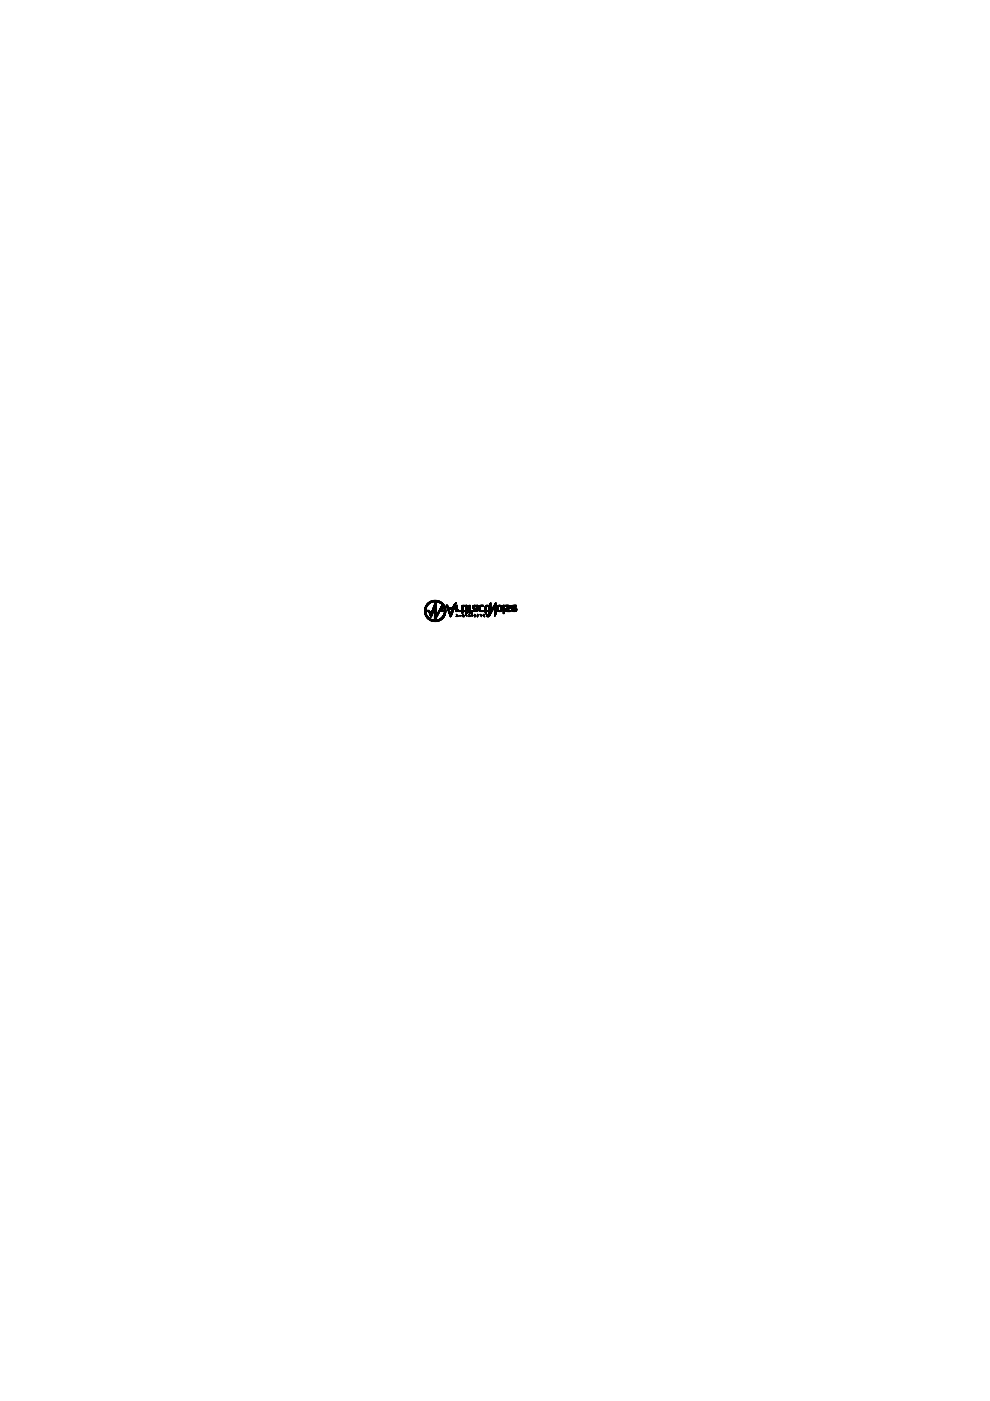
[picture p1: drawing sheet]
<svg xmlns="http://www.w3.org/2000/svg" width="210mm" height="297mm" viewBox="0 0 210 297" stroke-linecap="round" stroke-linejoin="round" font-family="sans-serif">
<g fill="none" stroke="#000" stroke-width=".21">
<path d="M90 129.6h1.1M90 129.3h.1M90 129.6h.1M90 129.8h.1M90 129.6l1.1 .1M90 129.8h.3M90 129.2h.3M90.1 129.1h.2h-.3M90.1 129l-.1 .3M90.1 130v.2h.3M90.1 130.1h.2M90.1 130.1h.3"/>
<path d="M90.1 130.2h.3M90.1 128.8h.3M90.2 130.4h.3M90.2 130.4v.1M90.2 130.4l.3 .1M90.2 130.5h.3M90.3 128.5h.1M90.3 130.5l.3 .1M90.3 129.2v.2M90.3 129.8h.1M90.3 129.3h-.3l.3 .1M90.3 130.6l.4 .1"/>
<path d="M90.3 129.6l-.3 .1h.3M90.3 129.2h.1M90.3 129.4h.1M90.3 129.9h-.3h.3v.3M90.3 130.6v.1h.4M90.3 129.3h-.3M90.3 130h-.2h.2M90.3 129.2h-.3M90.3 128.9v.1M90.4 129.4h.1M90.4 129.6h.1M90.4 130.7v.1"/>
<path d="M90.4 128.9l-.3 .1h.2M90.4 130.7l.3 .1M90.4 128.8l-.3 .1M90.4 130.8l.3 .1M90.4 130.9h.4h-.3M90.4 130.9h.1M90.4 128.7l-.3 .1h.3M90.5 130.4l-.4-.1 .3 .1M90.5 128.7h-.3M90.5 129.4h.1M90.5 129.6h.1M90.5 130.4v.1"/>
<path d="M90.5 128.2l.3-.1-.3 .1M90.5 131h.4M90.5 128.6h-.3l.3 .1M90.6 128.5h-.3M90.6 129.4h.1M90.6 129.6h.1M90.6 131h.4M90.6 128.4l-.3 .1M90.6 130.6h.1M90.6 131.1h.5M90.6 128.4h.1M90.6 128.4h-.3"/>
<path d="M90.7 131.1h.1M90.7 129.4h.1M90.7 129.6h.1M90.7 131.1l.4 .1M90.7 128.4h-.4M90.7 127.9h.1M90.7 128.3h.1M90.7 128.3l-.3 .1M90.7 131.2h.5M90.7 131.2h.1M90.7 128.2l-.3 .1M90.8 129.4h.1"/>
<path d="M90.8 129.6h.1M90.8 128.2l-.4 .1M90.8 131.2l.5 .1M90.8 128.1v.1M90.8 131.2v.1M90.8 131.3h.6M90.8 127.8h.1M90.9 128.1h.1M90.9 129.4h.1M90.9 129.6h.2M90.9 131.3h.1M90.9 127.7v.1"/>
<path d="M90.9 131h.1M90.9 131.3l.6 .1M90.9 129.7h.2l-.1 .1M90.9 127.7h.1M90.9 129.6v.1M91 128l-.4 .1M91 131.3v.1M91 129.8h.1M91 129.8h.2M91 131.4h.7M91 129.8l.2 .2M91 129.4h.1"/>
<path d="M91 129.9h.2M91 128h-.4M91 130h.1M91 130l.3 .1-.2 .1 .2-.1M91 130h.3M91.1 131.4l.8 .1M91.1 127.7h.1M91.1 129.4l-1.1 .1h1.1M91.1 127.9l-.5 .1M91.1 130.2l.6-.1-.3 .1M91.1 130.2h.6M91.1 131.5h.1"/>
<path d="M91.1 127.9h-.4M91.1 131.2h.1M91.1 131.5h2.3M91.2 129.9h.1M91.2 131.5h.1M91.2 127.6h2.1M91.2 127.8h.1M91.2 131.2v.1M91.2 127.8l-.5 .1M91.2 130.5h.1M91.2 130.6h.3M91.3 131.2v.1"/>
<path d="M91.3 130.6h.2M91.3 130.7h.1M91.3 130.7h.2M91.3 130.2h.1M91.3 130.7l.1 .2M91.3 131.6h1.9M91.3 127.5h1.9M91.3 127.8h-.5M91.4 131.6h.1M91.4 127.5h.1M91.4 127.7v.1M91.4 131.3h.1"/>
<path d="M91.4 130.8h-.1M91.4 127.4h1.7M91.5 127.4h.1M91.5 130.7l-.2 .1M91.5 127.7l-.6 .1M91.5 129.9h.3M91.5 131.6h1.5M91.5 130.6h.1M91.5 131.7h.1M91.6 129.6v.1M91.6 130.5h-.4M91.6 127.7h-.6"/>
<path d="M91.6 130.4h-.4l.4 .1M91.6 127.7h.1M91.6 130.4v.1M91.6 131.4h.1M91.6 127.4h1.3M91.6 131.7h.1M91.6 130.3h-.4l.4 .1M91.6 131.7h1.3M91.7 127.6v.1M91.7 127.4h.1M91.7 130.2l-.1 .1h-.5M91.7 129.3h.1"/>
<path d="M91.7 131.7h.1M91.7 129.3h.3M91.7 127.6h.1M91.7 129.2h.3M91.7 129.2h.4M91.7 130.1h-.3M91.8 131.7h.1M91.8 130l-.4 .1M91.8 129.9v.1h-.4M91.8 127.3h.1M91.8 127.6l-.8 .1M91.8 131.7v.1"/>
<path d="M91.8 129.9h-.3M91.8 129.7v.1M91.8 129.8l-.3 .1M91.8 129.8h-.3M91.8 128.9h.7M91.9 127.3h.1M91.9 131.7h.7M91.9 128.9h.6M91.9 129.6l-.4 .1M91.9 129.6l-.3 .1M91.9 127.6h.1M91.9 131.8h.1"/>
<path d="M91.9 128.7h.5v1.9M91.9 128.7h.1M91.9 129.5h-.3l.3 .1M91.9 131.5h.1M91.9 128.6h.6M91.9 129.5h-.3M92 127.3h.1M92 128.5h.5M92 129.3l-.4 .2M92 131.8h.1M92 129.3h-.3M92 129.4h-.3"/>
<path d="M92 129.3h.1M92 131.5h.1M92 128.4h.5M92 127.6h-.9M92 129.2h.1M92.1 127.6h.1M92.1 131.8h.1M92.1 128.3h.4M92.1 127.3h.1M92.1 129v.1M92.1 128.2h.4M92.1 129v2.5"/>
<path d="M92.1 129.2h.4M92.1 129.3h.4M92.1 129.4h.4M92.1 129.5h.4M92.1 129.7h.4M92.1 129.8h.4M92.1 129.9h.4M92.1 130h.4M92.1 130.1h.4M92.1 130.2h.4M92.1 130.3h.4M92.1 130.4h.4"/>
<path d="M92.1 130.5h.4M92.1 130.6h.6M92.1 130.7h.5M92.1 131h.4M92.1 131.1h.3M92.2 128h.3M92.2 127.7l.3 .1M92.2 131.4v.1M92.2 127.8h.3M92.3 127.7h.2M92.3 127.7v.1M92.3 131.4l-.2 .1"/>
<path d="M92.3 131.5h.1M92.3 131.3l-.2 .1M92.3 127.6v.1M92.4 127.6h1M92.4 131.2l-.3 .1M92.4 127.6h.1M92.4 127.3h.1M92.4 131.2h.1M92.4 131.2h-.3M92.4 131.1h.1M92.4 131.8h.1M92.5 128.3h-.4v.1"/>
<path d="M92.5 128.2h-.4M92.5 127.6h.1M92.5 128.5h-.5l-.1 .2 .6-.1M92.5 128.8h-.6l-.1 .1M92.5 129h-.7h.7M92.5 129.1h-.7l-.1 .2M92.5 127.9h-.3M92.5 127.9l-.3 .2 .3-.1M92.5 128.1h-.4M92.5 128.7l-.6 .1M92.5 129.1h-.7M92.5 129.2h-.4"/>
<path d="M92.5 129.3h-.4M92.5 129.5h-.4M92.5 129.6h-.4M92.5 129.6l-.4 .1M92.5 129.8h-.4M92.5 129.9h-.4M92.5 130h-.4M92.5 130.1l-.4 .1M92.5 130.2h-.4M92.5 130.4l-.4 .1M92.5 131.5h.1M92.5 131.8h.1"/>
<path d="M92.5 131.1h-.4M92.5 131h-.4M92.5 127.3h.1M92.5 130.9h-.4M92.6 127.6h.1M92.6 127.3h.1M92.6 130.9h-.5M92.6 130.8h-.5M92.6 130.3v.1h.2M92.6 131.8h.1M92.6 131.4v.1M92.6 130.7l-.5 .1"/>
<path d="M92.7 127.3h.1M92.7 130.7h.1M92.7 127.6l.8 .1M92.7 130.5l-.6 .1M92.7 131.4v.1M92.8 131.7h.1M92.8 127.3l-1.1 .1M92.8 130.5l-.3 .1M92.8 130.5l-.7 .1M92.8 130.3l-.3 .2M92.8 127.6v.1M92.9 127.4h.1"/>
<path d="M92.9 127.6v.1M92.9 129.9h.2M92.9 130.3l-.3 .1M92.9 131.7h.1M92.9 131.4h.1M92.9 130.1l-.3 .2 .3-.1M92.9 129.7h.3M92.9 130.2h-.2M93 131.7h.1M93 127.7h.6M93 130.1l-.3 .1M93 127.4h.1"/>
<path d="M93 130v.1M93 130h.1M93 131.3v.1M93 130h-.2l.2 .1M93 130h-.2M93.1 127.7l.5 .1M93.1 129.9h-.3M93.1 127.7l.1 .1M93.1 129.4h.3M93.2 127.5h.1M93.2 131.3h-.1M93.2 129.8h-.3"/>
<path d="M93.2 131.6h.1M93.2 127.8h.5M93.2 131.3h.1M93.2 129.7h-.2M93.2 129.2h.1M93.3 127.8l.5 .1M93.3 129.5l-.3 .1M93.3 131.6h-.1M93.3 127.8h.1M93.3 129.5h-.3M93.3 131.5l-2.1 .1M93.3 127.6h.1"/>
<path d="M93.3 129h.1M93.3 131.5h.1M93.3 129l.5 .1h-.5M93.4 127.9h.4M93.4 129.3l-.3 .2M93.4 131.2h.1M93.4 127.9h.1M93.4 128.8l.4 .1h-.4M93.4 127.9l.5 .1M93.5 129.2h-.3v.1M93.5 128.8h.3M93.5 131.4l-.9 .1"/>
<path d="M93.5 128.7v.1M93.5 129.1l-.3 .2M93.5 131.1h.1M93.5 128.7l.3 .1h-.4M93.5 128h.1M93.5 129.2h.1M93.5 129.3h.1M93.5 129.6h.1M93.5 131.4h.1M93.5 128h.4M93.5 129.3h.3M93.5 129.6h1"/>
<path d="M93.6 128.6h.2M93.6 131.4h-.8M93.6 128l.4 .1M93.6 128v.1M93.6 131h.1M93.6 131.3l-.6 .1M93.6 128.4h.2M93.7 127.8h.1M93.7 128.4l-.1 .1M93.7 131.3h-.6M93.7 128.1v.1M93.7 128.4h.1"/>
<path d="M93.7 131.2v.1M93.7 128.1l.4 .2M93.7 130.9h.1M93.8 131.2l-.6 .1M93.8 127.9h.1M93.8 128.4l-.2 .1M93.8 128.6v.1M93.8 128.9v.1M93.8 129.2h.1M93.8 129.3h.1M93.8 130.8h.1M93.8 129.1h-.5"/>
<path d="M93.8 129.4l-.3-.1 1 .1M93.8 131.1l-.5 .1M93.8 128.3h.4M93.8 128.9l-.5 .1M93.8 129.2h-.6M93.8 129.2h-.3M93.9 129.4h.1M93.9 128.4h.1M93.9 128.4h.3M93.9 131.1h-.5M93.9 130.6h.3M93.9 131.1h.1"/>
<path d="M93.9 130.6h.1M93.9 128.4h.3l-.3 .1M93.9 130.6h.4M93.9 131.1h-.4M93.9 128v.1M93.9 131h.1M94 128.1h.1M94 129.4h.1M94 128.5h.3M94 128.5h.1M94 130.9l-.4 .1h.4M94 128.1h-.3"/>
<path d="M94 130.9h.1M94.1 129.4h.1M94.1 128.2h-.3l.3 .1M94.1 128.7h.3M94.1 130.9h-.4h.4M94.1 130.2l.3 .1h-.3M94.1 130.2h.3M94.1 130.7l-.4 .1M94.2 130.7l-.5 .2M94.2 128.9v.2h.3M94.2 129.4h.1M94.2 128.9h.2"/>
<path d="M94.2 129h.2l.1 .2M94.2 130h.3M94.2 128.4h.1M94.2 130.7h-.4M94.2 129.1h.3M94.2 129.2h.3M94.2 129.9h.3M94.2 129.2l.1 .2M94.2 130.6h.1M94.2 129.3h.3M94.2 129.7h.3M94.3 128.5h.1"/>
<path d="M94.3 129.6l-.1 .2h.3h-.3M94.3 130.5h.1M94.3 129.3h.2v.4l-1-.1M94.3 130.5l-.4 .1M94.3 130.5h-.3M94.3 128.6h-.3l.3 .1M94.3 130.4v.1M94.3 128.7h.1M94.3 130.4l-.3 .1M94.4 128.7h-.3l.3 .2M94.4 130.3l-.4 .1M94.4 130.3h-.3"/>
<path d="M94.4 128.9l-.3-.1 .3 .1M94.4 130.1v.1M94.4 130.1h-.2M94.4 130.1l-.3 .1M94.4 130.1h.1M94.5 129.9l-.3 .1 .3-.1M94.5 129.3h.1M94.5 129.4l-1 .1h1M94.5 129.5l-1 .1M94.6 128.4l.4 .1M94.7 128.3h.1M94.7 128.6h.3"/>
<path d="M94.7 128.7h.3M94.8 128.3h.1M94.8 128.7h.1M94.8 128.7l.2 .1h-.2M94.8 128.8h.1M94.8 128.8v.1h1.5l-1.1 .1M94.8 128.8l.3 .1M94.8 128.9h.3M94.8 129h1.5M94.9 129.1h.1M94.9 128.4l-.3-.1 .3 .1M94.9 129.1l.1 .2h.2l-.3-.1"/>
<path d="M94.9 129.1h1.3M94.9 129.2h.3M95 128.5h-.3M95 128.5h-.3l.3 .2M95 128.7h.1M95 129.4l.3 .1M95.1 128.8v.1M95.1 129.6h.2M95.1 128.9v.1M95.1 129.6l.3 .1M95.1 129.6l.3 .2M95.1 129.7l.3 .1"/>
<path d="M95.1 129.1l.1 .1M95.1 129.8h.3M95.2 129.9h.2M95.2 128.9h.1M95.2 129v.1M95.2 129.3v.1M95.2 130h.3M95.2 129.3l-.2 .1M95.2 129.1h.1M95.2 130l.7 .1M95.2 130.1h.7M95.3 129.5l-.3-.1 .3 .1"/>
<path d="M95.3 128.9h.1M95.3 129.6h.1M95.3 130.3l.1 .1h.4M95.3 130.3h.5M95.4 129.1v.1M95.4 130.4h.4M95.4 128.9h.1M95.4 129.9v.1M95.4 129.9h-.2l.3 .2M95.4 130.6h.3h-.3l.2 .1M95.5 128.9h.1M95.5 129.1v.1"/>
<path d="M95.5 130.2h.1M95.5 130.7v.1M95.6 130.7l-.1 .1M95.6 129.1v.1M95.6 130h.3M95.6 128.9h.1M95.7 128.9h.1M95.7 129.1v.1M95.7 129.7l.3 .1M95.7 130.5h.1M95.7 130.4l-.3 .1h.3M95.8 128.9h.1"/>
<path d="M95.8 129.1v.1M95.8 129.5v.1M95.8 129.5h.3M95.8 130.2v.1M95.8 130.3h-.5M95.8 130.2h-.5h.6M95.9 128.9h.1M95.9 130.1h.1M95.9 129.1l.3 .1M95.9 130h.1M95.9 130l-.3 .1M95.9 129.9h-.3"/>
<path d="M96 129.8h.1M96 129.9h-.4v.1M96 129.8h-.3M96 129.7h-.3M96.1 128.6l.3 .1zM96.1 129.5l-.1 .2h-.3l.4-.1M96.1 129.5h.1M96.1 129.5h-.3M96.1 129.4h-.3l.3 .1M96.2 128.4h.1M96.2 129.3h-.4M96.2 128.3h.3l-.3 .1"/>
<path d="M96.2 129.3l-.4 .1M96.2 129.2h.1M96.2 129.2l-.3 .1M96.2 129.1h.1M96.2 128.3h.1M96.3 129l-1.4 .1M96.4 128.8l-.4 .1M96.4 128.1h.2M96.4 128.7l-.4 .2M96.4 128.7l-.4 .1M96.4 128.6h-.3M96.5 128.5h-.4"/>
<path d="M96.5 128h.1l-.2 .1M96.5 128.4l-.4 .2M96.5 128.4h-.4M96.6 128.2l-.4 .1M96.6 128.1l-.3 .1h.3M96.6 127.9h.1M96.7 130.7h.1M96.7 127.9l-.2 .1M96.7 130.7h.4M96.7 128.3h.3M96.7 128.5h.3l-.3 .1M96.7 128.7l.3 .1h-.3"/>
<path d="M96.7 128.8l.3 .1h-.3M96.7 129h.3l-.3 .1M96.7 128.4h.3M96.7 128.5h.3M96.7 128.6h.3M96.7 128.7h.3M96.7 128.9h.3M96.7 129.1h.3M96.7 129.2h.3M96.7 129.3h.4M96.7 129.4h.5M96.7 129.5h.8v.2l-.3-.1"/>
<path d="M96.7 129.5h.8M96.7 129.6h.2M96.7 127.8l-.1 .1M96.8 130.3h.1M96.8 130.2l.1 .1M96.8 130.5l.3 .1M96.8 130.4l.1 .2M96.8 130.6h.3M96.9 130.6v.1M96.9 130.4v.3M96.9 130.5v.1M96.9 129.5h.1"/>
<path d="M97 128.4h-.3v1.3l.2-.1-.2-.1M97 128.4h.1M97 128.5h.1M97 128.6v.1M97 128.9v.1M97 129.5h.1M97 129.2h.1M97 129.5v.1M97 129.5h.5M97.1 130.6v.1M97.1 129.6h.4M97.1 129.3v.1"/>
<path d="M97.1 129.6h.1M97.2 129.4h.1M97.2 129.6h.1M97.2 129.4l.1 .1M97.3 129.6v.1M97.3 129.4v.1M97.4 130.5v.1M97.5 130.5v.1M97.6 130.5v.1M97.7 129.5h.8zM97.7 130.5v.1M97.7 129.5h.8"/>
<path d="M97.7 129.5h.1M97.7 130.5h-.3l.4 .1M97.7 129.6v.1M97.8 129.5h.1M97.8 129.6v.1M97.9 128.6v.1M97.9 128.9v.1M97.9 129.2h.1M97.9 129.3h.1M97.9 129.4v.1M97.9 129.7h.2M97.9 129.9h.1"/>
<path d="M97.9 128.9h.2M97.9 129.2h.2M97.9 129.3h.2M97.9 129.9h.2M97.9 128.5l.6 .1h-.6M98 128.4h.5M98 128.4h.1M98.1 130.5v.1M98.1 128.4h.1M98.1 128.3v.1M98.1 128.7l-.2 .1h.2M98.1 128.8l-.2 .1h.2"/>
<path d="M98.1 129h-.2l.2 .1M98.1 129.3h-.2l.2 .1M98.1 129.8h-.2h.2M98.1 128.7l-.2 .1M98.1 129.1h-.2M98.1 129.2h-.2M98.1 129.9h-.2M98.2 128.6l-.3 .1M98.2 130.3v.1M98.2 130.3h.1M98.2 128.6v.9M98.2 129.6l-.1 .4h-.2"/>
<path d="M98.2 130.2v.1M98.2 130.3l.1 .3M98.2 129.5h.1M98.2 130.5v.1M98.2 129.6v.1M98.2 130.7v.1M98.3 129.5h.1M98.3 130.4h.1M98.3 129.6v.1M98.3 130.7v.1M98.3 130.5h.1M98.3 130.5v.1"/>
<path d="M98.4 129.5h.1M98.4 129.6v.1M98.4 130.5v.1M98.4 130.7v.1M98.4 130.7h-.3h.3M98.5 129.5h.1M98.5 129.6v.1M98.5 130.5v.1M98.5 130.6h-.4h.4M98.5 128.4h.1M98.5 128.5h.1M98.5 129.6h.1"/>
<path d="M98.5 128.4l-.6 .1h.6M98.5 129.6l-.8 .1 .8-.1M98.7 128.3v1.4l.3-.1M98.7 128.5h.3l-.3 .1M98.7 128.7l.3 .1h-.3M98.7 128.8l.3 .1h-.3M98.7 129h.3l-.3 .1M98.7 129.3h.3l-.3 .1M98.7 129.4l.3 .1h-.3M98.7 128.4h.3M98.7 128.5h.3M98.7 128.6h.3"/>
<path d="M98.7 128.7h.3M98.7 128.9h.3M98.7 129.1h.3M98.7 129.2h.3M98.7 129.3h.3M98.7 129.5h.3M98.7 129.6h.3M98.7 129.9h.3M98.8 129.8h.2M98.8 128.3v.1M98.8 130.4h.1M98.8 129.8h.1"/>
<path d="M98.8 130.4l.1 .1M98.8 130.1h.1M98.8 130.5h.2M98.9 128.3v.1M98.9 129.8h.1M98.9 130.2l.1 .3M98.9 130.2h.1M98.9 130.3h.1M99 128.3v.1M99 129.8h.1M99 130.6h.1M99 130l-.2 .1"/>
<path d="M99 128.3l-.3 .1M99 128.5h.1M99 128.6v.1M99 128.9v.1M99 129.2h.1M99 129.3h.1M99 129.6h.1M99 129.9h.1M99 129.9h-.2v.1h.2h-.3M99.2 129.5h.9M99.3 129.6v.1M99.3 130.7h.1"/>
<path d="M99.3 130.7h.4M99.4 130.3h.1M99.4 129.6v.1M99.4 130.3l.1 .1M99.4 129.6l.3 .2M99.4 128.4h.3v1M99.4 130.3v.1M99.4 128.4h.3M99.4 128.5h.3M99.4 128.6h.3M99.4 128.7h.3M99.4 128.9h.3"/>
<path d="M99.4 129.1h.3M99.4 129.2h.3M99.4 129.3h.3M99.4 129.8h.3M99.5 128.4h.1M99.5 128.5h.1M99.5 128.6v.1M99.5 128.9v.1M99.5 129.2h.1M99.5 129.3h.1M99.5 129.4v.1M99.5 129.9h.6"/>
<path d="M99.5 130.4l.1 .1M99.5 129.9h.1M99.5 130.4l.1 .3M99.5 130h.6h-.6M99.5 130.3v.1M99.5 130.4v.1M99.5 130.5h.1M99.6 130.6l-.3 .1M99.6 130l.5 .1M99.6 130.7h.1M99.7 130.1h.1M99.7 128.5h-.2l.2 .1"/>
<path d="M99.7 128.7l-.2 .1h.2M99.7 128.8l-.2 .1h.2M99.7 129h-.2l.2 .1M99.7 129.3h-.2l.2 .1M99.7 129.8h-.2v.1h.6M99.7 130.1h.4M99.8 129.6v.1M99.9 129.6v.1M100 130.5v.1M100 130.5h.3M100 130.6h.1M100 129.6v.1"/>
<path d="M100.1 130.3h.1M100.1 129.5h.1M100.1 129.9h.1M100.1 130.1h.1M100.1 130.4v.2M100.1 129.5h-.9v.2l.9-.1h-.9M100.1 130.3v.3M100.1 130.4l.1 .1M100.1 130.5h.1M100.2 130.6h.1M100.2 130.5h.1M100.2 128.7h.3"/>
<path d="M100.2 128.8h.3M100.2 128.9h.4M100.2 128.5h1.1M100.2 130.5v.1M100.3 128.9l.4 .1M100.3 128.9v.1M100.3 129h1M100.3 128.4v.2M100.3 129.1h1l-.8 .1M100.3 128.4h1M100.3 129.5h.1M100.3 129.6h.1"/>
<path d="M100.3 129.5h1M100.3 129.6h.9M100.4 129.1h.1M100.4 128.4h.6M100.4 129.1h.9M100.5 128.4h-.1M100.5 128.7v.1M100.5 129.1v.1M100.5 128.7h-.3v.2l.3-.1M100.5 130.5l.2 .1M100.5 128.3v.1M100.5 130.5h.1"/>
<path d="M100.6 130.3l.1 .1M100.6 130.2l.2 .2M100.6 130.3h.1M100.6 128.5l-.4 .2 .3-.1M100.6 128.9v.1M100.6 128.3v.1M100.6 129.2h.1M100.6 128.5v.1M100.7 130.7h.1M100.7 128.3v.1M100.7 128.5v.1M100.7 129.2h.1"/>
<path d="M100.7 130.4l.1 .1M100.8 128.5v.1M100.8 130.4l.1 .1M100.8 130.5l.1 .1M100.8 128.6h.5h-.3M100.8 128.3v.1M100.8 130.5l.1 .2-.3-.1M100.9 128.6h.1M100.9 129.6v.1M100.9 129.4v.1M101 128.4h.1M101 129.6h-.7"/>
<path d="M101 128.7l.3 .1zM101 129.3l.3 .1h-.3M101 129.6h.1M101 129.2h.3l-.3 .1M101 128.9v.1M101 129.2h.1M101 129.3h.1M101.1 128.3l.2 .1M101.1 128.3v.1M101.1 129.6h.1M101.2 128.3v.1M101.2 129.5v.1"/>
<path d="M101.2 129.5l-.9 .1M101.2 130.3h.1M101.2 130.4h.1M101.2 130.5h.3M101.2 130.6h.1M101.2 130.7h.1M101.3 130.3v.4M101.3 128.3v.2h-1M101.3 128.5h.1M101.3 128.8v.1M101.3 128.8l-.3 .1M101.3 129h.1"/>
<path d="M101.3 128.7l-.3 .1M101.4 130.5l-.2 .1M101.5 130.4l-.1 .1M101.5 130.5h-.1M101.5 128.7v.6M101.5 128.7h.3M101.5 128.8h.3M101.5 128.9h.3M101.5 129h.3M101.5 129.1h.3M101.5 129.2h.3M101.5 129.3h.3"/>
<path d="M101.5 128.8v-.1h.3v.6l-.2 .1h.8l.1 .2-.9-.1M101.5 129.4h.4M101.5 128.6v.1M101.5 128.9v.1M101.5 129.2h.1M101.5 129.3h.1M101.6 128.5h.9M101.6 128.5h.1M101.6 129.5h.9M101.6 128.4h.9M101.7 128.4h.1M101.7 129.6h.1"/>
<path d="M101.8 128.4h-.1M101.8 129.6h.1M101.8 130.3h.1M101.8 128.8l-.3 .1M101.8 129l-.3 .1M101.8 128.4h.1M101.8 128.6h.1M101.8 129.4h.1M101.8 130.2v.1M101.8 128.6l-.3 .1M101.8 130.3l.2 .1M101.9 128.3v.1"/>
<path d="M101.9 129.6h.6M101.9 128.6h.1M101.9 130.3v.1M101.9 129.4h.1M101.9 129.6v.1M101.9 130.4h.1M101.9 130.4l.1 .1M102 128.5l-.5 .1M102 129.4v.1M102 129.6v.1M102 130.4v.1M102 130.5l.1 .2"/>
<path d="M102 128.3v.1M102 128.5v.1M102 130.6h.1M102 130.7h.1M102.1 128.3v.1M102.1 128.5v.1M102.1 129.4v.1M102.1 129.6v.1M102.1 130.7h.1M102.2 128.3v.1M102.2 128.5v.1M102.2 129.4v.1"/>
<path d="M102.2 129.6v.1M102.3 128.3v.1M102.3 128.5v.1M102.3 129.4v.1M102.3 129.6v.1M102.4 128.3v.1M102.4 128.5v.1M102.4 129.4v.1M102.4 129.6v.1M102.4 130.5h.1M102.4 130.4l.2 .1M102.4 128.3v.3"/>
<path d="M102.5 130.5h.1M102.5 128.4h-.9M102.5 128.5h-.9M102.6 130.6l.2 .1M102.6 130.5h.1M102.6 130.2h.1M102.6 130.3h.1M102.6 130.3v.3M102.6 130.4h.1M102.6 130.6l.1 .1M102.7 129.5h.8v.2l-.8-.1M102.7 129.5h.8"/>
<path d="M102.7 129.5h.1M102.7 129.6h.1M102.7 129.6h.8M102.9 128.7h.2l-.2 .1M102.9 128.8l.2 .1h-.2M102.9 129h.2l-.2 .1M102.9 129.3h.2l-.2 .1M102.9 128.7h.2M102.9 128.9h.2M102.9 129.1h.2M102.9 129.2h.2M102.9 129.3h.2"/>
<path d="M102.9 129.7l.2 .1h-.2M102.9 128.5l.6 .1M102.9 129.9h.1M102.9 129.9h.2M102.9 130h.2M102.9 128.5h.6M103 128.4h.5M103 128.4h.1M103.1 130.3h.1M103.1 130.3l.1 .1M103.1 130.7h.4M103.1 128.9v.1"/>
<path d="M103.1 129.2h.1M103.1 129.3h.1M103.1 129.4v.1M103.1 129.7h-.2M103.1 129.9h.1M103.1 130.7h.1M103.1 128.6l-.2 .1v.7M103.1 129.2h-.2M103.1 129.9h-.2M103.2 128.3l-.1 .1M103.2 128.3v.1M103.2 128.6h.1"/>
<path d="M103.2 130.4h.2M103.2 130.5h.1M103.3 130.5l.1 .2M103.3 130.5l.1 .1M103.3 130.4h.1M103.3 130.6h.1M103.4 130.3h.1M103.4 130.7h.1M103.4 130.3h-.1M103.4 130.7v.1M103.5 130.3h-.4M103.5 128.3v.2h-.6l.6-.1"/>
<path d="M103.5 130.7h.1M103.7 128.5l.3 .1zM103.7 128.7l.3 .1zM103.7 128.9h.3zM103.7 129l.3 .1zM103.7 129.3l.3 .1zM103.7 129.4l.3 .1zM103.7 128.4h.1M103.7 128.5h.1M103.7 128.6v.1M103.7 128.9v.1M103.7 129.2h.1"/>
<path d="M103.7 129.3h.1M103.7 129.6h.1M103.7 128.4h.4M103.7 128.5h.4M103.7 128.6h.4M103.7 128.7h.4M103.7 128.9h.4M103.7 129.1h.4M103.7 129.2h.4M103.7 129.3h.4M103.7 129.5h.7M103.7 129.7h.6"/>
<path d="M103.7 129.9h.5M103.7 130h.4M103.7 130.3h.3M103.7 130.4h.2M103.7 128.3l.3 .1h-.3M103.8 130.6h-.1M103.8 128.2h.2l-.2 .1M103.8 130.5l-.1 .2M103.8 128.2h.3M103.8 128.1h.3M103.8 130.5l-.1 .1M103.8 130.5h-.1"/>
<path d="M103.9 128.1l.1-.1-.1 .1M103.9 130.3v.2h-.2M103.9 128l.1-.1-.1 .1M103.9 130.3h.1M103.9 130.3h-.2M104 130.2h.1M104 130.2h-.3M104 130.1v.1M104 127.8v.1M104 128.1v.1M104 128.5h.1M104 128.6v.1"/>
<path d="M104 128.9v.1M104 129.2h.1M104 129.3h.1M104 129.6h.1M104.1 130.1l-.4 .1M104.1 130.1h-.4M104.1 129.5v.1M104.1 130h-.4M104.2 129.9h-.5M104.2 129.3h.3M104.2 129.8h.1M104.2 129.3h.1"/>
<path d="M104.2 129.8h-.5M104.3 129.6l-.1 .2h-.5M104.3 129.6l-.6 .1v1M104.3 129.5l-.6 .1M104.4 129.1h.2M104.4 129.5h.1M104.4 129.4l-.3 .1h.3M104.5 129.3h.1M104.5 129.4h-.3M104.5 129.2l-.2 .1h.2M104.6 128.7h.6l-.3 .1M104.6 129.2h-.3"/>
<path d="M104.6 128.6h.6l-.6 .2M104.6 129l-.2 .1M104.7 128.5h.1M104.7 129h-.3M104.7 128.9l-.3 .2M104.8 128.4l.4 .1-.5-.1M104.8 128.4h.1M104.8 128.8l-.3 .1h.2M104.8 128.3h.4h-.4M104.8 128.7l-.3 .1M104.9 129.2h.3l-.3 .1M104.9 129.4l.3 .1h-.3"/>
<path d="M104.9 129.5l.3 .1h-.3M104.9 129.7l.3 .1h-.3M104.9 129.9h.3h-.3v.8M104.9 130h.3l-.3 .1M104.9 130.2h.3h-.3M104.9 128.6h.1M104.9 129.1h.3M104.9 129.3h.3M104.9 129.4h.3M104.9 129.6h.3M104.9 129.8h.3M104.9 130h.3"/>
<path d="M104.9 130.4h.1M104.9 128.9h.3h-.3M104.9 129.1l.3 .1h-.3M104.9 128.6v1.3M104.9 128.7h.3M104.9 128.8h.3M104.9 128.1h.3l-.3 .1M104.9 130.6h.1M104.9 130.6v.1M104.9 130.5h.1M105 128l.2 .1-.3 .1M105 130.5h-.1"/>
<path d="M105 127.9h.2M105 130.4l-.1 .1M105.1 130.3h-.2M105.1 130.2h.1M105.1 130.2h-.2M105.2 127.9l-.2 .1M105.2 127.9h.1M105.2 128.2h.1M105.2 128.5h.1M105.2 128.8v.1M105.2 129h.1M105.2 129.3h.1"/>
<path d="M105.2 129.6v.1M105.2 130h.1M105.2 128h-.3M105.2 128.2h-.4M105.2 128.4h-.5M105.2 128.5h-.5M105.2 129h-.3M105.4 128.9h.2h-.2M105.4 129h.2l-.2 .1M105.4 128.7h.2M105.4 129h.2M105.4 129.2h.2"/>
<path d="M105.4 129.3h.2M105.4 128.7l.2 .1h-.2M105.4 129.3l.3 .1M105.4 128.6h.3M105.4 128.5h1M105.5 129.5h.9M105.5 128.4l.8 .1M105.5 128.4h.1M105.5 129.6h.8M105.6 128.4h.7M105.6 129.6h.1M105.6 128.4h.1"/>
<path d="M105.6 128.9v.1M105.6 129.2h.1M105.6 129.3h.1M105.6 129.6h.6M105.6 129.1h-.2M105.6 129.2h-.2M105.7 128.4h.1M105.7 129.6v.1M105.7 129.4v.1M105.7 128.6h.1M105.8 128.3v.1M105.8 128.6h.1"/>
<path d="M105.8 129.6v.1M105.9 128.3v.1M106 128.3v.1M106 128.6h.1M106 128.3l.1 .1M106 129.6v.1M106.1 129.4v.1M106.1 128.4h.1M106.1 128.6h.1M106.1 129.4h.1M106.1 129.6v.1M106.2 128.6h.1"/>
<path d="M106.2 128.6l.3 .1M106.2 128.7h.3M106.2 128.8h.3M106.2 128.9h.3M106.2 129h.3M106.2 129.1h.3M106.2 129.2h.3M106.2 129.3h.3M106.2 128.7v.1M106.2 128.9h.1M106.2 128.9v.1M106.2 129v.1"/>
<path d="M106.2 129.2h.1M106.2 129.3h.1M106.2 128.4h.1M106.3 128.4h.1M106.3 129.6h.1M106.3 129.5v.1M106.4 128.5l-1 .1M106.4 128.6v.7M106.4 128.6h-1v.8h.3M106.4 129.4h-1l1 .1M106.5 129.4h-.3M106.5 129.3h-.3"/>
<path d="M106.7 128.3l.3 .1M106.7 128.4h.3M106.7 128.5h.3M106.7 128.7h.3M106.7 129h.3M106.7 129.1h.3M106.7 129.2h.3M106.7 129.3h.3M106.7 129.5h.3M106.7 128.5h.1M106.7 128.6v.1M106.7 128.9v.1"/>
<path d="M106.7 129.2h.1M106.7 129.3h.1M106.7 130h.3M106.7 129.8h.2v.2M106.7 128.3v.1M106.7 129.6v.1M106.7 129.8h.1M106.7 130.1h.1M106.8 128.3v.1M106.8 129.6v.1M106.8 129.8h.1M106.8 130.1h.1"/>
<path d="M106.9 129.6v.1M106.9 128.3v1.4M107 128.5h-.3l.3 .1M107 128.7h-.3l.3 .1M107 128.8l-.3 .1h.3M107 129h-.3l.3 .1M107 129.3h-.3l.3 .1M107 129.5h-.3h.3M107 129.6l-.3 .1 .3-.1M107 129.9h-.3h.3M107 130h-.3l.2 .1M107.2 129.3l.2 .1"/>
<path d="M107.2 129.3h.1M107.2 129.4h.3M107.2 129.1l.4 .1M107.2 128.3l.9 .1M107.2 128.5h.1M107.2 128.4h.9M107.2 128.5h1v.4h-.7M107.2 129.5h1M107.2 129.5h.1M107.3 129.5h.9M107.3 128.3v.1M107.3 129.5v.1"/>
<path d="M107.3 129h.1M107.3 129.6h.9M107.3 129.6h.1M107.4 128.3v.1M107.4 129h.8M107.4 129.6h.8M107.4 129.3h-.2l1 .2M107.5 128.9l-.1 .1M107.5 129.2h.1M107.5 129.2h-.3M107.5 128.3v.1M107.5 129.4h.1"/>
<path d="M107.5 129.6v.1M107.5 129.4v.1M107.6 128.3v.1M107.6 128.9h.1M107.6 129.6v.1M107.7 129.1h.1M107.7 128.3v.1M107.7 128.9h.1M107.7 128.6h.1M107.8 128.3v.1M107.8 128.9h.1M107.8 129.1h.1"/>
<path d="M107.8 128.6h.1M107.8 128.4h.1M107.8 128.9h.4M107.9 128.6h.1M107.9 128.8v.1M107.9 129.1h.1M107.9 128.4h.1M107.9 128.6h.3M108 128.8h.2M108 129.1h.1M108 129l-.8 .1h.6M108.1 128.4h.1"/>
<path d="M108.1 129h.1M108.1 129h-.8M108.1 129.5v.2M108.2 128.5l-1 .1h1M108.2 128.7l-.2 .1M108.2 128.8h-.3M108.5 128.8l.7 .1M108.5 128.9h.9M108.5 128.7h.2h-.2v.6l.2 .1M108.5 128.8l.2 .1M108.5 129.4h.3M108.5 128.9l1 .1"/>
<path d="M108.5 129l1 .1M108.5 129.1h1.1h-.3M108.5 129.2h.2M108.5 129.3h.2M108.5 129.4v.1l1-.1M108.5 128.5l.9 .1M108.5 129.5h1M108.7 128.4h.1M108.7 129.2h.1M108.7 129.3h.1M108.7 128.6h.1M108.7 129.1h-.2"/>
<path d="M108.8 129.6h.4M108.8 128.3v.1M108.8 128.8v.1M108.8 129.1h.1M108.8 128.6l-.3 .1M108.9 128.8v.1M108.9 129.1h.1M108.9 129.4h.1M108.9 129.6v.1M108.9 128.6h-.4M108.9 128.5v.1M108.9 128.3v.1"/>
<path d="M109 128.3v.1M109 128.5v.1M109 128.8v.1M109 129.1h.1M109 129.6v.1M109.1 128.3v.1M109.1 128.5v.1M109.1 128.8v.1M109.1 129.1h.1M109.1 129.6v.1M109.1 129.4h.1M109.2 128.3v.1"/>
<path d="M109.2 128.5v.1M109.2 129.4h.1M109.3 128.3v.1M109.3 128.5v.1M109.3 129.4l.3-.1-1.1 .1M109.3 129.2h.3M109.4 128.3v.1M109.4 128.5v.1M109.4 129.6h-.8M109.4 128.3l-.8 .1M109.5 129.5h.1M109.5 128.4l-1 .1"/>
<path d="M109.5 128.5h-1v.1M109.6 129.4h-.4M109.6 129.2h.1M109.6 129.3h.1M109.6 129.2h-.3l.3 .1"/>
</g>
</svg>
